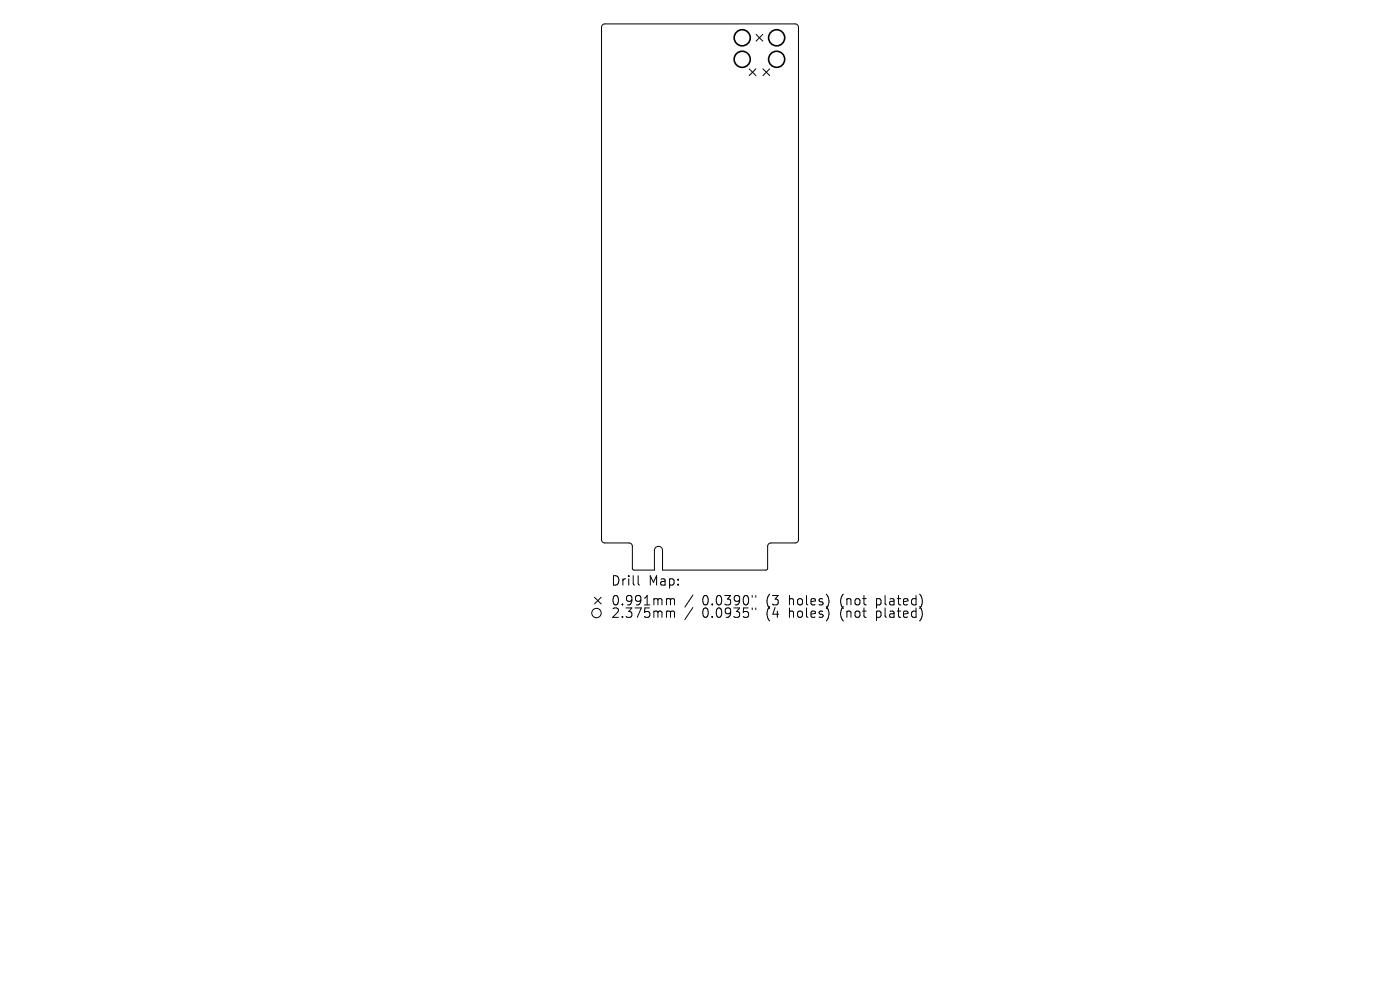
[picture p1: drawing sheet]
<svg xmlns="http://www.w3.org/2000/svg" width="297mm" height="210mm" viewBox="0 0 297 210" stroke-linecap="round" stroke-linejoin="round" font-family="sans-serif">
<defs><g id="words">
<g font-size="2.8">
<text x="129.5" y="124.5">Drill</text>
<text x="137.5" y="124.5">Map:</text>
<text x="129.5" y="128.7">0.991mm</text>
<text x="129.5" y="131.3">2.375mm</text>
<text x="149" y="128.7">0.0390&quot;</text>
<text x="149" y="131.3">0.0935&quot;</text>
<text x="162.7" y="128.7">(3</text>
<text x="162.7" y="131.3">(4</text>
<text x="167.7" y="128.7">holes)</text>
<text x="167.7" y="131.3">holes)</text>
<text x="178.7" y="128.7">(not</text>
<text x="178.7" y="131.3">(not</text>
<text x="186.5" y="128.7">plated)</text>
<text x="186.5" y="131.3">plated)</text>
</g>
</g></defs>
<g fill="none" stroke="#000" stroke-width=".21">
<path d="M127.8 5.3l.5-.2h40.4a.72 .72 0 0 1 .7 .7v108.7a.72 .72 0 0 1-.7 .7h-5.1a.72 .72 0 0 0-.8 .7v4.7l-.3 .3h-21.9v-4.1a.86 .86 0 0 0-.9-.9 .86 .86 0 0 0-.9 .9v4.1h-4.3l-.3-.3v-4.7a.72 .72 0 0 0-.8-.7h-5.1a.72 .72 0 0 1-.7-.7v-108.7zM158.9 14.6l1.5 1.4M160.4 14.6l-1.5 1.4M160.4 7.3l1.4 1.4M161.8 7.3l-1.4 1.4M161.9 14.6l1.4 1.4M163.3 14.6l-1.4 1.4M126.1 126.7l1.4 1.4M127.5 126.7l-1.4 1.4M135.4 122.1v1.7l.3 .3M141.7 127h.3l.2 .3M141.7 129.6h.3l.2 .3"/>
<path d="M142.2 127.3l.3-.3 .5 .1 .1 1.2M142.2 127.3v1M142.2 129.9v1.1M142.2 129.9l.3-.3 .5 .1 .1 1.3M147 126.2l-1.7 2.6M147 128.9l-1.7 2.5M159.6 126.3v.4M159.6 129v.3M160.3 126.3v.4M160.3 129v.3"/>
<circle cx="126.5" cy="130" r="1"/>
</g>
<g fill="none" stroke="#000" stroke-width=".34">
<circle cx="157.5" cy="12.6" r="1.71"/>
<circle cx="157.5" cy="8" r="1.71"/>
<circle cx="164.8" cy="12.6" r="1.71"/>
<circle cx="164.8" cy="8" r="1.71"/>
</g>
<use href="#words"/>
</svg>
